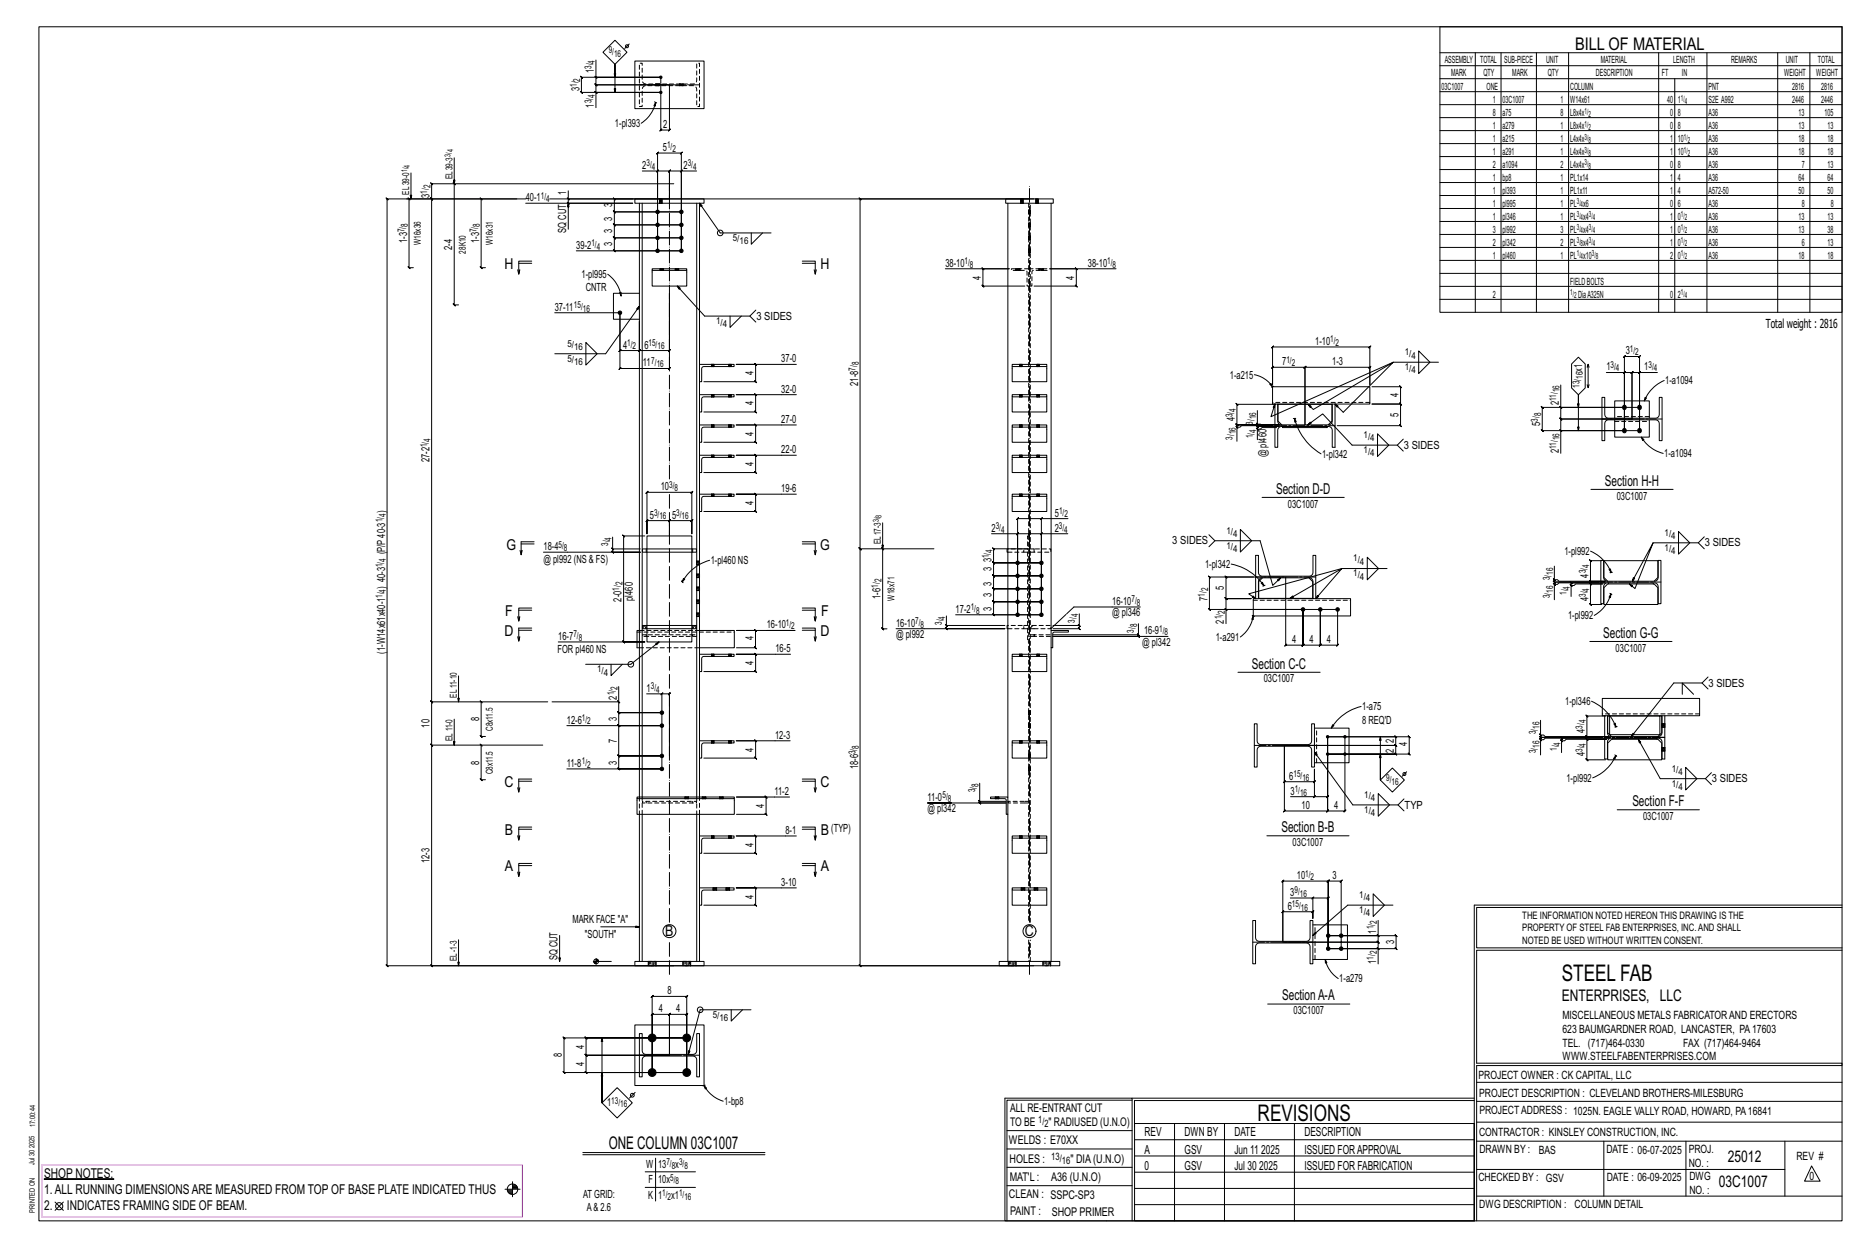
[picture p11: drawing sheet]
<svg xmlns="http://www.w3.org/2000/svg" width="914mm" height="610mm" viewBox="0 0 914 610" stroke-linecap="round" stroke-linejoin="round" font-family="sans-serif">
<defs><g id="words">
<g font-size="11.2">
<text x="764" y="480">STEEL FAB</text>
<text x="616" y="548">REVISIONS</text>
</g>
<g font-size="8.6">
<text x="771" y="24">BILL OF MATERIAL</text>
<text x="298" y="562">ONE COLUMN 03C1007</text>
</g>
<g font-size="7.9">
<text x="765" y="490">ENTERPRISES, LLC</text>
<text x="846" y="569">25012</text>
<text x="841" y="581">03C1007</text>
</g>
<g font-size="7.3">
<text x="247" y="132">H</text>
<text x="402" y="132">H</text>
<text x="786" y="238">Section H-H</text>
<text x="625" y="242">Section D-D</text>
<text x="248" y="269">G</text>
<text x="402" y="269">G</text>
<text x="247" y="301">F</text>
<text x="402" y="301">F</text>
<text x="247" y="311">D</text>
<text x="402" y="311">D</text>
<text x="785" y="312">Section G-G</text>
<text x="613" y="327">Section C-C</text>
<text x="247" y="385">C</text>
<text x="402" y="385">C</text>
<text x="799" y="394">Section F-F</text>
<text x="627" y="407">Section B-B</text>
<text x="247" y="409">B</text>
<text x="402" y="409">B</text>
<text x="247" y="426">A</text>
<text x="402" y="426">A</text>
<text x="326" y="458">B</text>
<text x="502" y="458">C</text>
<text x="628" y="489">SectionA-A</text>
</g>
<g font-size="6.6">
<text x="22" y="576">SHOP NOTES:</text>
<text x="22" y="584">1.ALL RUNNING DIMENSIONSARE MEASURED FROM TOP OF BASE PLATE INDICATED THUS</text>
<text x="22" y="592">2.</text>
<text x="33" y="592">INDICATES FRAMING SIDE OF BEAM.</text>
</g>
<g font-size="6.1">
<text x="864" y="161">Total weight : 2816</text>
<text x="560" y="556">REV</text>
<text x="580" y="556">DWN BY</text>
<text x="604" y="556">DATE</text>
<text x="639" y="556">DESCRIPTION</text>
<text x="560" y="564">A</text>
<text x="580" y="564">GSV</text>
<text x="604" y="564">Jun 11</text>
<text x="617" y="564">2025</text>
<text x="639" y="564">ISSUED FORAPPROVAL</text>
<text x="560" y="572">0</text>
<text x="580" y="572">GSV</text>
<text x="604" y="572">Jul 30</text>
<text x="616" y="572">2025</text>
<text x="639" y="572">ISSUED FOR FABRICATION</text>
</g>
<g font-size="5.9">
<text x="494" y="560">WELDS : E70XX</text>
<text x="494" y="569">HOLES :</text>
<text x="524" y="569">&quot; DIA(U.N.O)</text>
<text x="494" y="578">MAT'L :</text>
<text x="515" y="578">A36 (U.N.O)</text>
<text x="494" y="586">CLEAN : SSPC-SP3</text>
<text x="495" y="595">PAINT :</text>
<text x="515" y="595">SHOP PRIMER</text>
</g>
<g font-size="5.8">
<text x="494" y="544">ALL RE-ENTRANT CUT</text>
<text x="494" y="551">TO BE</text>
<text x="513" y="551">&quot; RADIUSED (U.N.O)</text>
</g>
<g font-size="5.6">
<text x="765" y="499">MISCELLANEOUS METALS FABRICATORAND ERECTORS</text>
<text x="765" y="505">623 BAUMGARDNER ROAD, LANCASTER, PA17603</text>
<text x="765" y="512">TEL. (717)464-0330</text>
<text x="824" y="512">FAX (717)464-9464</text>
<text x="765" y="519">WWW.STEELFABENTERPRISES.COM</text>
<text x="724" y="528">PROJECT OWNER : CK CAPITAL, LLC</text>
<text x="724" y="537">PROJECT DESCRIPTION : CLEVELAND BROTHERS-MILESBURG</text>
<text x="724" y="545">PROJECTADDRESS : 1025N. EAGLE VALLY ROAD, HOWARD, PA16841</text>
<text x="724" y="556">CONTRACTOR : KINSLEY CONSTRUCTION, INC.</text>
<text x="724" y="564">DRAWN BY :</text>
<text x="753" y="564">BAS</text>
<text x="786" y="564">DATE : 06-07-2025</text>
<text x="827" y="564">PROJ.</text>
<text x="879" y="568">REV #</text>
<text x="827" y="571">NO. :</text>
<text x="724" y="578">CHECKED BY : GSV</text>
<text x="787" y="578">DATE : 06-09-2025</text>
<text x="827" y="578">DWG</text>
<text x="886" y="578">0</text>
<text x="827" y="584">NO. :</text>
<text x="724" y="591">DWG DESCRIPTION : COLUMN DETAIL</text>
</g>
<g font-size="5.5">
<text x="291" y="36" transform="rotate(-90 291 36)">1</text>
<text x="284" y="45" transform="rotate(-90 284 45)">3</text>
<text x="291" y="53" transform="rotate(-90 291 53)">1</text>
<text x="301" y="62">1-pl393</text>
<text x="325" y="63">2</text>
<text x="324" y="74">5</text>
<text x="314" y="83">2</text>
<text x="335" y="83">2</text>
<text x="277" y="95" transform="rotate(-90 277 95)">1</text>
<text x="210" y="97" transform="rotate(-90 210 97)">3</text>
<text x="257" y="98">40-1</text>
<text x="300" y="102" transform="rotate(-90 300 102)">3</text>
<text x="277" y="114" transform="rotate(-90 277 114)">SQ CUT</text>
<text x="300" y="108" transform="rotate(-90 300 108)">3</text>
<text x="199" y="119" transform="rotate(-90 199 119)">1-3</text>
<text x="235" y="119" transform="rotate(-90 235 119)">1-3</text>
<text x="300" y="114" transform="rotate(-90 300 114)">3</text>
<text x="221" y="122" transform="rotate(-90 221 122)">2-4</text>
<text x="282" y="122">39-2</text>
<text x="300" y="121" transform="rotate(-90 300 121)">3</text>
<text x="463" y="131">38-10</text>
<text x="533" y="131">38-10</text>
<text x="285" y="136">1-pl995</text>
<text x="480" y="137" transform="rotate(-90 480 137)">4</text>
<text x="526" y="137" transform="rotate(-90 526 137)">4</text>
<text x="287" y="143">CNTR</text>
<text x="272" y="152">37-11</text>
<text x="370" y="156">3 SIDES</text>
<text x="305" y="171">4</text>
<text x="315" y="171">6</text>
<text x="644" y="169">1-10</text>
<text x="796" y="173">3</text>
<text x="315" y="179">11</text>
<text x="382" y="177">37-0</text>
<text x="628" y="179">7</text>
<text x="652" y="179">1-3</text>
<text x="369" y="184" transform="rotate(-90 369 184)">4</text>
<text x="602" y="185">1-a215</text>
<text x="774" y="182" transform="rotate(-90 774 182)">x1</text>
<text x="786" y="181">1</text>
<text x="805" y="181">1</text>
<text x="420" y="189" transform="rotate(-90 420 189)">21-8</text>
<text x="815" y="188">1-a1094</text>
<text x="382" y="192">32-0</text>
<text x="685" y="194" transform="rotate(-90 685 194)">4</text>
<text x="369" y="198" transform="rotate(-90 369 198)">4</text>
<text x="685" y="204" transform="rotate(-90 685 204)">5</text>
<text x="763" y="198" transform="rotate(-90 763 198)">2</text>
<text x="382" y="207">27-0</text>
<text x="604" y="206" transform="rotate(-90 604 206)">4</text>
<text x="754" y="208" transform="rotate(-90 754 208)">5</text>
<text x="369" y="213" transform="rotate(-90 369 213)">4</text>
<text x="382" y="222">22-0</text>
<text x="687" y="220">3 SIDES</text>
<text x="763" y="222" transform="rotate(-90 763 222)">2</text>
<text x="210" y="226" transform="rotate(-90 210 226)">27-2</text>
<text x="369" y="228" transform="rotate(-90 369 228)">4</text>
<text x="620" y="224" transform="rotate(-90 620 224)">@ pl460</text>
<text x="647" y="224">1-pl342</text>
<text x="815" y="224">1-a1094</text>
<text x="323" y="240">10</text>
<text x="382" y="241">19-6</text>
<text x="791" y="244">03C1007</text>
<text x="188" y="251" transform="rotate(-90 188 251)">)</text>
<text x="369" y="247" transform="rotate(-90 369 247)">4</text>
<text x="630" y="248">03C1007</text>
<text x="318" y="254">5</text>
<text x="329" y="254">5</text>
<text x="516" y="253">5</text>
<text x="485" y="260">2</text>
<text x="516" y="260">2</text>
<text x="266" y="269">18-4</text>
<text x="574" y="266">3 SIDES</text>
<text x="835" y="267">3 SIDES</text>
<text x="188" y="271" transform="rotate(-90 188 271)">(P/P40-3</text>
<text x="266" y="275">@ pl992 (NS &amp; FS)</text>
<text x="485" y="275" transform="rotate(-90 485 275)">3</text>
<text x="766" y="272">1-pl992</text>
<text x="348" y="276">1-pl460 NS</text>
<text x="485" y="280" transform="rotate(-90 485 280)">3</text>
<text x="590" y="278">1-pl342</text>
<text x="485" y="287" transform="rotate(-90 485 287)">3</text>
<text x="778" y="283" transform="rotate(-90 778 283)">4</text>
<text x="188" y="288" transform="rotate(-90 188 288)">) 40-3</text>
<text x="310" y="294" transform="rotate(-90 310 294)">pl460</text>
<text x="431" y="293" transform="rotate(-90 431 293)">1-6</text>
<text x="485" y="292" transform="rotate(-90 485 292)">3</text>
<text x="591" y="294" transform="rotate(-90 591 294)">7</text>
<text x="599" y="289" transform="rotate(-90 599 289)">5</text>
<text x="304" y="294" transform="rotate(-90 304 294)">2-0</text>
<text x="468" y="300">17-2</text>
<text x="485" y="299" transform="rotate(-90 485 299)">3</text>
<text x="544" y="296">16-10</text>
<text x="778" y="294" transform="rotate(-90 778 294)">4</text>
<text x="544" y="302">@ pl346</text>
<text x="599" y="305" transform="rotate(-90 599 305)">2</text>
<text x="768" y="303">1-pl992</text>
<text x="375" y="307">16-10</text>
<text x="439" y="307">16-10</text>
<text x="560" y="310">16-9</text>
<text x="273" y="313">16-7</text>
<text x="369" y="313" transform="rotate(-90 369 313)">4</text>
<text x="439" y="312">@ pl992</text>
<text x="559" y="316">@ pl342</text>
<text x="595" y="314">1-a291</text>
<text x="633" y="315">4</text>
<text x="641" y="315">4</text>
<text x="650" y="315">4</text>
<text x="188" y="320" transform="rotate(-90 188 320)">(1-W14x61x40-1</text>
<text x="273" y="320">FOR pl460 NS</text>
<text x="380" y="319">16-5</text>
<text x="791" y="319">03C1007</text>
<text x="369" y="325" transform="rotate(-90 369 325)">4</text>
<text x="619" y="334">03C1007</text>
<text x="836" y="336">3 SIDES</text>
<text x="317" y="338">1</text>
<text x="302" y="342" transform="rotate(-90 302 342)">2</text>
<text x="667" y="348">1-a75</text>
<text x="766" y="345">1-pl346</text>
<text x="235" y="353" transform="rotate(-90 235 353)">8</text>
<text x="302" y="353" transform="rotate(-90 302 353)">3</text>
<text x="210" y="356" transform="rotate(-90 210 356)">10</text>
<text x="277" y="354">12-6</text>
<text x="667" y="354">8 REQ'D</text>
<text x="776" y="359" transform="rotate(-90 776 359)">4</text>
<text x="302" y="363" transform="rotate(-90 302 363)">7</text>
<text x="379" y="361">12-3</text>
<text x="682" y="364" transform="rotate(-90 682 364)">2</text>
<text x="689" y="365" transform="rotate(-90 689 365)">4</text>
<text x="369" y="368" transform="rotate(-90 369 368)">4</text>
<text x="682" y="368" transform="rotate(-90 682 368)">2</text>
<text x="776" y="370" transform="rotate(-90 776 370)">4</text>
<text x="235" y="374" transform="rotate(-90 235 374)">8</text>
<text x="277" y="375">11-8</text>
<text x="302" y="374" transform="rotate(-90 302 374)">3</text>
<text x="420" y="376" transform="rotate(-90 420 376)">18-6</text>
<text x="631" y="381">6</text>
<text x="767" y="382">1-pl992</text>
<text x="838" y="383">3 SIDES</text>
<text x="379" y="389">11-2</text>
<text x="632" y="389">3</text>
<text x="374" y="395" transform="rotate(-90 374 395)">4</text>
<text x="454" y="392">11-0</text>
<text x="637" y="396">10</text>
<text x="653" y="396">4</text>
<text x="688" y="396">TYP</text>
<text x="454" y="397">@ pl342</text>
<text x="804" y="401">03C1007</text>
<text x="407" y="407">(TYP)</text>
<text x="384" y="408">8-1</text>
<text x="633" y="414">03C1007</text>
<text x="369" y="414" transform="rotate(-90 369 414)">4</text>
<text x="210" y="422" transform="rotate(-90 210 422)">12-3</text>
<text x="635" y="430">10</text>
<text x="652" y="430">3</text>
<text x="382" y="433">3-10</text>
<text x="369" y="440" transform="rotate(-90 369 440)">4</text>
<text x="632" y="438">3</text>
<text x="630" y="445">6</text>
<text x="280" y="451">MARK FACE &quot;A&quot;</text>
<text x="286" y="459">&quot;SOUTH&quot;</text>
<text x="674" y="457" transform="rotate(-90 674 457)">1</text>
<text x="682" y="462" transform="rotate(-90 682 462)">3</text>
<text x="273" y="470" transform="rotate(-90 273 470)">SQ CUT</text>
<text x="674" y="472" transform="rotate(-90 674 472)">1</text>
<text x="656" y="481">1-a279</text>
<text x="327" y="486">8</text>
<text x="322" y="495">4</text>
<text x="331" y="495">4</text>
<text x="633" y="496">03C1007</text>
<text x="286" y="513" transform="rotate(-90 286 513)">4</text>
<text x="275" y="517" transform="rotate(-90 275 517)">8</text>
<text x="286" y="522" transform="rotate(-90 286 522)">4</text>
<text x="297" y="541">1</text>
<text x="355" y="541">1-bp8</text>
<text x="316" y="571">W</text>
<text x="322" y="571">13</text>
<text x="331" y="571">x</text>
<text x="317" y="579">F</text>
<text x="322" y="579">10x</text>
<text x="285" y="586">AT GRID:</text>
<text x="317" y="587">K</text>
<text x="322" y="587">1</text>
<text x="329" y="587">x1</text>
<text x="287" y="592">A&amp; 2.6</text>
</g>
<g font-size="5">
<text x="745" y="450">THE INFORMATION NOTED HEREON THIS DRAWING IS THE</text>
<text x="745" y="456">PROPERTY OF STEEL FAB ENTERPRISES, INC.AND SHALL</text>
<text x="745" y="462">NOTED BE USED WITHOUT WRITTEN CONSENT.</text>
<text x="508" y="550">1/</text>
<text x="511" y="551">2</text>
<text x="515" y="568">13/</text>
<text x="520" y="570">16</text>
</g>
<g font-size="4.9">
<text x="707" y="31">ASSEMBLY</text>
<text x="725" y="31">TOTAL</text>
<text x="736" y="31">SUB-PIECE</text>
<text x="757" y="31">UNIT</text>
<text x="784" y="31">MATERIAL</text>
<text x="819" y="31">LENGTH</text>
<text x="847" y="31">REMARKS</text>
<text x="874" y="31">UNIT</text>
<text x="890" y="31">TOTAL</text>
<text x="710" y="37">MARK</text>
<text x="726" y="37">QTY</text>
<text x="740" y="37">MARK</text>
<text x="758" y="37">QTY</text>
<text x="781" y="37">DESCRIPTION</text>
<text x="814" y="37">FT</text>
<text x="823" y="37">IN</text>
<text x="873" y="37">WEIGHT</text>
<text x="889" y="37">WEIGHT</text>
<text x="706" y="44">03C1007</text>
<text x="728" y="44">ONE</text>
<text x="769" y="44">COLUMN</text>
<text x="836" y="44">PNT</text>
<text x="877" y="44">2816</text>
<text x="891" y="44">2816</text>
<text x="731" y="50">1</text>
<text x="736" y="50">03C1007</text>
<text x="764" y="50">1</text>
<text x="769" y="50">W14x61</text>
<text x="816" y="50">40</text>
<text x="821" y="50">1</text>
<text x="836" y="50">S2E A992</text>
<text x="877" y="50">2446</text>
<text x="891" y="50">2446</text>
<text x="731" y="57">8</text>
<text x="736" y="57">a75</text>
<text x="764" y="57">8</text>
<text x="769" y="57">L8x4x</text>
<text x="818" y="57">0</text>
<text x="821" y="57">8</text>
<text x="836" y="57">A36</text>
<text x="880" y="57">13</text>
<text x="893" y="57">105</text>
<text x="731" y="63">1</text>
<text x="736" y="63">a279</text>
<text x="764" y="63">1</text>
<text x="769" y="63">L8x4x</text>
<text x="818" y="63">0</text>
<text x="821" y="63">8</text>
<text x="836" y="63">A36</text>
<text x="880" y="63">13</text>
<text x="895" y="63">13</text>
<text x="731" y="69">1</text>
<text x="736" y="69">a215</text>
<text x="764" y="69">1</text>
<text x="769" y="69">L4x4x</text>
<text x="818" y="69">1</text>
<text x="821" y="69">10</text>
<text x="836" y="69">A36</text>
<text x="880" y="69">18</text>
<text x="895" y="69">18</text>
<text x="731" y="76">1</text>
<text x="736" y="76">a291</text>
<text x="764" y="76">1</text>
<text x="769" y="76">L4x4x</text>
<text x="818" y="76">1</text>
<text x="821" y="76">10</text>
<text x="836" y="76">A36</text>
<text x="880" y="76">18</text>
<text x="895" y="76">18</text>
<text x="731" y="82">2</text>
<text x="736" y="82">a1094</text>
<text x="764" y="82">2</text>
<text x="769" y="82">L4x4x</text>
<text x="818" y="82">0</text>
<text x="821" y="82">8</text>
<text x="836" y="82">A36</text>
<text x="882" y="82">7</text>
<text x="895" y="82">13</text>
<text x="731" y="88">1</text>
<text x="736" y="88">bp8</text>
<text x="764" y="88">1</text>
<text x="769" y="88">PL1x14</text>
<text x="818" y="88">1</text>
<text x="821" y="88">4</text>
<text x="836" y="88">A36</text>
<text x="880" y="88">64</text>
<text x="895" y="88">64</text>
<text x="731" y="95">1</text>
<text x="736" y="95">pl393</text>
<text x="764" y="95">1</text>
<text x="769" y="95">PL1x11</text>
<text x="818" y="95">1</text>
<text x="821" y="95">4</text>
<text x="836" y="95">A572-50</text>
<text x="880" y="95">50</text>
<text x="895" y="95">50</text>
<text x="731" y="101">1</text>
<text x="736" y="101">pl995</text>
<text x="764" y="101">1</text>
<text x="769" y="101">PL x6</text>
<text x="818" y="101">0</text>
<text x="821" y="101">6</text>
<text x="836" y="101">A36</text>
<text x="882" y="101">8</text>
<text x="896" y="101">8</text>
<text x="731" y="107">1</text>
<text x="736" y="107">pl346</text>
<text x="764" y="107">1</text>
<text x="769" y="107">PL x4</text>
<text x="818" y="107">1</text>
<text x="821" y="107">0</text>
<text x="836" y="107">A36</text>
<text x="880" y="107">13</text>
<text x="895" y="107">13</text>
<text x="731" y="114">3</text>
<text x="736" y="114">pl992</text>
<text x="764" y="114">3</text>
<text x="769" y="114">PL x4</text>
<text x="818" y="114">1</text>
<text x="821" y="114">0</text>
<text x="836" y="114">A36</text>
<text x="880" y="114">13</text>
<text x="895" y="114">38</text>
<text x="731" y="120">2</text>
<text x="736" y="120">pl342</text>
<text x="764" y="120">2</text>
<text x="769" y="120">PL x4</text>
<text x="818" y="120">1</text>
<text x="821" y="120">0</text>
<text x="836" y="120">A36</text>
<text x="882" y="120">6</text>
<text x="895" y="120">13</text>
<text x="731" y="127">1</text>
<text x="736" y="127">pl460</text>
<text x="764" y="127">1</text>
<text x="769" y="127">PL x10</text>
<text x="818" y="127">2</text>
<text x="821" y="127">0</text>
<text x="836" y="127">A36</text>
<text x="880" y="127">18</text>
<text x="895" y="127">18</text>
<text x="769" y="139">FIELDBOLTS</text>
<text x="731" y="146">2</text>
<text x="772" y="146">DiaA325N</text>
<text x="818" y="146">0</text>
<text x="821" y="146">2</text>
</g>
<g font-size="4.7">
<text x="298" y="26">9/</text>
<text x="301" y="28">16</text>
<text x="289" y="34" transform="rotate(-90 289 34)">3/</text>
<text x="291" y="31" transform="rotate(-90 291 31)">4</text>
<text x="284" y="40" transform="rotate(-90 284 40)">2</text>
<text x="282" y="43" transform="rotate(-90 282 43)">1/</text>
<text x="289" y="51" transform="rotate(-90 289 51)">3/</text>
<text x="291" y="48" transform="rotate(-90 291 48)">4</text>
<text x="327" y="73">1/</text>
<text x="329" y="74">2</text>
<text x="316" y="81">3/</text>
<text x="319" y="83">4</text>
<text x="337" y="81">3/</text>
<text x="339" y="83">4</text>
<text x="222" y="88" transform="rotate(-90 222 88)">EL39-3</text>
<text x="200" y="95" transform="rotate(-90 200 95)">EL39-0</text>
<text x="209" y="95" transform="rotate(-90 209 95)">1/</text>
<text x="211" y="92" transform="rotate(-90 211 92)">2</text>
<text x="265" y="97">1/</text>
<text x="267" y="99">4</text>
<text x="198" y="114" transform="rotate(-90 198 114)">7/</text>
<text x="200" y="111" transform="rotate(-90 200 111)">8</text>
<text x="233" y="114" transform="rotate(-90 233 114)">7/</text>
<text x="235" y="111" transform="rotate(-90 235 111)">8</text>
<text x="206" y="120" transform="rotate(-90 206 120)">W16x36</text>
<text x="241" y="120" transform="rotate(-90 241 120)">W16x31</text>
<text x="359" y="118">5/</text>
<text x="362" y="119">16</text>
<text x="228" y="124" transform="rotate(-90 228 124)">28K10</text>
<text x="289" y="120">1/</text>
<text x="292" y="122">4</text>
<text x="472" y="129">1/</text>
<text x="475" y="131">8</text>
<text x="542" y="129">1/</text>
<text x="545" y="131">8</text>
<text x="281" y="151">15/</text>
<text x="285" y="152">16</text>
<text x="351" y="158">1/</text>
<text x="354" y="160">4</text>
<text x="651" y="168">1/</text>
<text x="278" y="170">5/</text>
<text x="281" y="171">16</text>
<text x="307" y="169">1/</text>
<text x="310" y="171">2</text>
<text x="317" y="169">15/</text>
<text x="322" y="171">16</text>
<text x="654" y="169">2</text>
<text x="688" y="174">1/</text>
<text x="798" y="172">1/</text>
<text x="800" y="174">2</text>
<text x="278" y="177">5/</text>
<text x="281" y="179">16</text>
<text x="319" y="178">7/</text>
<text x="321" y="180">16</text>
<text x="420" y="179" transform="rotate(-90 420 179)">8</text>
<text x="630" y="177">1/</text>
<text x="632" y="179">2</text>
<text x="691" y="175">4</text>
<text x="419" y="181" transform="rotate(-90 419 181)">7/</text>
<text x="688" y="181">1/</text>
<text x="691" y="183">4</text>
<text x="775" y="185" transform="rotate(-90 775 185)">16</text>
<text x="788" y="180">3/</text>
<text x="791" y="182">4</text>
<text x="807" y="180">3/</text>
<text x="810" y="182">4</text>
<text x="763" y="192" transform="rotate(-90 763 192)">16</text>
<text x="773" y="190" transform="rotate(-90 773 190)">13/</text>
<text x="762" y="196" transform="rotate(-90 762 196)">11/</text>
<text x="605" y="201" transform="rotate(-90 605 201)">4</text>
<text x="754" y="204" transform="rotate(-90 754 204)">8</text>
<text x="603" y="204" transform="rotate(-90 603 204)">3/</text>
<text x="613" y="208" transform="rotate(-90 613 208)">3/</text>
<text x="615" y="205" transform="rotate(-90 615 205)">16</text>
<text x="753" y="206" transform="rotate(-90 753 206)">3/</text>
<text x="603" y="215" transform="rotate(-90 603 215)">3/</text>
<text x="605" y="213" transform="rotate(-90 605 213)">16</text>
<text x="613" y="214" transform="rotate(-90 613 214)">1/</text>
<text x="615" y="212" transform="rotate(-90 615 212)">4</text>
<text x="667" y="214">1/</text>
<text x="671" y="216">4</text>
<text x="763" y="215" transform="rotate(-90 763 215)">16</text>
<text x="209" y="219" transform="rotate(-90 209 219)">1/</text>
<text x="211" y="216" transform="rotate(-90 211 216)">4</text>
<text x="667" y="222">1/</text>
<text x="762" y="220" transform="rotate(-90 762 220)">11/</text>
<text x="671" y="223">4</text>
<text x="328" y="239">3/</text>
<text x="330" y="240">8</text>
<text x="518" y="251">1/</text>
<text x="187" y="256" transform="rotate(-90 187 256)">1/</text>
<text x="189" y="253" transform="rotate(-90 189 253)">4</text>
<text x="320" y="252">3/</text>
<text x="323" y="254">16</text>
<text x="331" y="252">3/</text>
<text x="334" y="254">16</text>
<text x="521" y="253">2</text>
<text x="487" y="259">3/</text>
<text x="490" y="261">4</text>
<text x="518" y="259">3/</text>
<text x="521" y="261">4</text>
<text x="600" y="261">1/</text>
<text x="604" y="263">4</text>
<text x="815" y="262">1/</text>
<text x="818" y="264">4</text>
<text x="273" y="268">5/</text>
<text x="276" y="270">8</text>
<text x="298" y="267" transform="rotate(-90 298 267)">3/</text>
<text x="299" y="265" transform="rotate(-90 299 265)">4</text>
<text x="431" y="266" transform="rotate(-90 431 266)">EL17-3</text>
<text x="600" y="268">1/</text>
<text x="815" y="269">1/</text>
<text x="189" y="275" transform="rotate(-90 189 275)">4</text>
<text x="484" y="273" transform="rotate(-90 484 273)">1/</text>
<text x="486" y="270" transform="rotate(-90 486 270)">4</text>
<text x="604" y="270">4</text>
<text x="662" y="275">1/</text>
<text x="818" y="271">4</text>
<text x="187" y="278" transform="rotate(-90 187 278)">1/</text>
<text x="666" y="276">4</text>
<text x="760" y="281" transform="rotate(-90 760 281)">16</text>
<text x="776" y="280" transform="rotate(-90 776 280)">3/</text>
<text x="778" y="278" transform="rotate(-90 778 278)">4</text>
<text x="305" y="286" transform="rotate(-90 305 286)">2</text>
<text x="430" y="288" transform="rotate(-90 430 288)">1/</text>
<text x="431" y="285" transform="rotate(-90 431 285)">2</text>
<text x="662" y="282">1/</text>
<text x="666" y="284">4</text>
<text x="759" y="284" transform="rotate(-90 759 284)">3/</text>
<text x="187" y="293" transform="rotate(-90 187 293)">1/</text>
<text x="189" y="290" transform="rotate(-90 189 290)">4</text>
<text x="303" y="289" transform="rotate(-90 303 289)">1/</text>
<text x="438" y="294" transform="rotate(-90 438 294)">W18x71</text>
<text x="590" y="292" transform="rotate(-90 590 292)">1/</text>
<text x="591" y="289" transform="rotate(-90 591 289)">2</text>
<text x="759" y="293" transform="rotate(-90 759 293)">3/</text>
<text x="760" y="290" transform="rotate(-90 760 290)">16</text>
<text x="767" y="291" transform="rotate(-90 767 291)">1/</text>
<text x="768" y="288" transform="rotate(-90 768 288)">4</text>
<text x="776" y="292" transform="rotate(-90 776 292)">3/</text>
<text x="778" y="289" transform="rotate(-90 778 289)">4</text>
<text x="475" y="299">1/</text>
<text x="554" y="295">7/</text>
<text x="556" y="296">8</text>
<text x="448" y="305">7/</text>
<text x="461" y="306" transform="rotate(-90 461 306)">3/</text>
<text x="463" y="303" transform="rotate(-90 463 303)">4</text>
<text x="478" y="300">8</text>
<text x="526" y="305" transform="rotate(-90 526 305)">3/</text>
<text x="528" y="302" transform="rotate(-90 528 302)">4</text>
<text x="598" y="303" transform="rotate(-90 598 303)">1/</text>
<text x="600" y="300" transform="rotate(-90 600 300)">2</text>
<text x="281" y="312">7/</text>
<text x="385" y="306">1/</text>
<text x="387" y="308">2</text>
<text x="451" y="307">8</text>
<text x="555" y="310" transform="rotate(-90 555 310)">3/</text>
<text x="557" y="307" transform="rotate(-90 557 307)">8</text>
<text x="567" y="309">1/</text>
<text x="570" y="311">8</text>
<text x="283" y="313">8</text>
<text x="292" y="329">1/</text>
<text x="296" y="331">4</text>
<text x="224" y="341" transform="rotate(-90 224 341)">EL11-10</text>
<text x="301" y="340" transform="rotate(-90 301 340)">1/</text>
<text x="302" y="338" transform="rotate(-90 302 338)">2</text>
<text x="319" y="337">3/</text>
<text x="321" y="339">4</text>
<text x="285" y="353">1/</text>
<text x="776" y="354" transform="rotate(-90 776 354)">4</text>
<text x="241" y="358" transform="rotate(-90 241 358)">C8x11.5</text>
<text x="287" y="354">2</text>
<text x="752" y="359" transform="rotate(-90 752 359)">3/</text>
<text x="754" y="357" transform="rotate(-90 754 357)">16</text>
<text x="775" y="357" transform="rotate(-90 775 357)">3/</text>
<text x="222" y="362" transform="rotate(-90 222 362)">EL11-0</text>
<text x="754" y="366" transform="rotate(-90 754 366)">16</text>
<text x="764" y="365" transform="rotate(-90 764 365)">4</text>
<text x="776" y="365" transform="rotate(-90 776 365)">4</text>
<text x="419" y="369" transform="rotate(-90 419 369)">3/</text>
<text x="420" y="366" transform="rotate(-90 420 366)">8</text>
<text x="752" y="369" transform="rotate(-90 752 369)">3/</text>
<text x="762" y="367" transform="rotate(-90 762 367)">1/</text>
<text x="775" y="368" transform="rotate(-90 775 368)">3/</text>
<text x="285" y="374">1/</text>
<text x="287" y="376">2</text>
<text x="818" y="377">1/</text>
<text x="241" y="379" transform="rotate(-90 241 379)">C8x11.5</text>
<text x="633" y="380">15/</text>
<text x="638" y="382">16</text>
<text x="679" y="382">9/</text>
<text x="681" y="384">16</text>
<text x="822" y="379">4</text>
<text x="477" y="388" transform="rotate(-90 477 388)">3/</text>
<text x="479" y="385" transform="rotate(-90 479 385)">8</text>
<text x="634" y="388">1/</text>
<text x="636" y="389">16</text>
<text x="818" y="385">1/</text>
<text x="822" y="386">4</text>
<text x="461" y="391">5/</text>
<text x="464" y="392">8</text>
<text x="668" y="390">1/</text>
<text x="671" y="392">4</text>
<text x="668" y="398">1/</text>
<text x="671" y="399">4</text>
<text x="639" y="429">1/</text>
<text x="642" y="430">2</text>
<text x="634" y="437">9/</text>
<text x="632" y="444">15/</text>
<text x="636" y="439">16</text>
<text x="665" y="439">1/</text>
<text x="669" y="441">4</text>
<text x="637" y="445">16</text>
<text x="665" y="447">1/</text>
<text x="669" y="448">4</text>
<text x="672" y="455" transform="rotate(-90 672 455)">1/</text>
<text x="674" y="452" transform="rotate(-90 674 452)">2</text>
<text x="674" y="467" transform="rotate(-90 674 467)">2</text>
<text x="224" y="470" transform="rotate(-90 224 470)">EL-1-3</text>
<text x="672" y="470" transform="rotate(-90 672 470)">1/</text>
<text x="349" y="498">5/</text>
<text x="352" y="500">16</text>
<text x="299" y="540">13/</text>
<text x="304" y="542">16</text>
<text x="326" y="570">7/</text>
<text x="329" y="572">8</text>
<text x="332" y="570">3/</text>
<text x="335" y="572">8</text>
<text x="328" y="578">5/</text>
<text x="331" y="579">8</text>
<text x="324" y="585">1/</text>
<text x="327" y="587">2</text>
<text x="332" y="585">1/</text>
<text x="335" y="587">16</text>
</g>
<g font-size="4.2">
<text x="823" y="49">1/</text>
<text x="825" y="51">4</text>
<text x="776" y="56">1/</text>
<text x="778" y="57">2</text>
<text x="776" y="62">1/</text>
<text x="778" y="63">2</text>
<text x="776" y="68">3/</text>
<text x="778" y="70">8</text>
<text x="824" y="68">1/</text>
<text x="826" y="70">2</text>
<text x="776" y="75">3/</text>
<text x="778" y="76">8</text>
<text x="824" y="75">1/</text>
<text x="826" y="76">2</text>
<text x="776" y="81">3/</text>
<text x="778" y="82">8</text>
<text x="772" y="100">3/</text>
<text x="774" y="101">4</text>
<text x="772" y="106">3/</text>
<text x="774" y="108">4</text>
<text x="778" y="106">3/</text>
<text x="780" y="108">4</text>
<text x="823" y="106">1/</text>
<text x="825" y="108">2</text>
<text x="772" y="113">3/</text>
<text x="778" y="113">3/</text>
<text x="823" y="113">1/</text>
<text x="772" y="119">3/</text>
<text x="774" y="114">4</text>
<text x="778" y="119">3/</text>
<text x="780" y="114">4</text>
<text x="823" y="119">1/</text>
<text x="825" y="114">2</text>
<text x="772" y="125">1/</text>
<text x="774" y="121">8</text>
<text x="779" y="125">3/</text>
<text x="780" y="121">4</text>
<text x="823" y="125">1/</text>
<text x="825" y="121">2</text>
<text x="774" y="127">4</text>
<text x="781" y="127">8</text>
<text x="825" y="127">2</text>
<text x="769" y="144">1/</text>
<text x="770" y="146">2</text>
<text x="823" y="144">1/</text>
<text x="825" y="146">4</text>
</g>
<g font-size="4">
<text x="220" y="77" transform="rotate(-90 220 77)">3/</text>
<text x="222" y="75" transform="rotate(-90 222 75)">4</text>
<text x="201" y="82" transform="rotate(-90 201 82)">4</text>
<text x="199" y="84" transform="rotate(-90 199 84)">1/</text>
<text x="430" y="255" transform="rotate(-90 430 255)">3/</text>
<text x="432" y="253" transform="rotate(-90 432 253)">8</text>
</g>
<g font-size="3.7">
<text x="17" y="551" transform="rotate(-90 17 551)">17:00:44</text>
<text x="17" y="562" transform="rotate(-90 17 562)">2025</text>
<text x="17" y="570" transform="rotate(-90 17 570)">Jul 30</text>
<text x="17" y="593" transform="rotate(-90 17 593)">PRINTED ON</text>
</g>
</g></defs>
<g fill="#000" stroke="#000" stroke-width=".49">
<path d="M22 577h34z"/>
<circle cx="323" cy="38" r=".6"/>
<circle cx="323" cy="45" r=".6"/>
<circle cx="322" cy="116" r=".9"/>
<circle cx="322" cy="104" r=".9"/>
<circle cx="322" cy="110" r=".9"/>
<circle cx="334" cy="110" r=".9"/>
<circle cx="334" cy="104" r=".9"/>
<circle cx="334" cy="116" r=".9"/>
<circle cx="322" cy="123" r=".9"/>
<circle cx="334" cy="123" r=".9"/>
<circle cx="303" cy="153" r=".9"/>
<circle cx="795" cy="199" r="1"/>
<circle cx="803" cy="199" r="1"/>
<circle cx="795" cy="211" r="1"/>
<circle cx="802" cy="211" r="1"/>
<circle cx="498" cy="275" r=".9"/>
<circle cx="510" cy="275" r=".9"/>
<circle cx="498" cy="294" r=".9"/>
<circle cx="498" cy="288" r=".9"/>
<circle cx="498" cy="282" r=".9"/>
<circle cx="510" cy="282" r=".9"/>
<circle cx="510" cy="294" r=".9"/>
<circle cx="510" cy="288" r=".9"/>
<circle cx="638" cy="298" r=".9"/>
<circle cx="646" cy="298" r=".9"/>
<circle cx="655" cy="298" r=".9"/>
<circle cx="498" cy="301" r=".9"/>
<circle cx="510" cy="301" r=".9"/>
<circle cx="324" cy="355" r=".9"/>
<circle cx="324" cy="349" r=".9"/>
<circle cx="324" cy="370" r=".9"/>
<circle cx="324" cy="376" r=".9"/>
<circle cx="650" cy="360" r=".6"/>
<circle cx="650" cy="369" r=".6"/>
<circle cx="658" cy="360" r=".6"/>
<circle cx="658" cy="369" r=".6"/>
<circle cx="650" cy="458" r=".9"/>
<circle cx="657" cy="458" r=".9"/>
<circle cx="650" cy="464" r=".9"/>
<circle cx="657" cy="464" r=".9"/>
<circle cx="319" cy="508" r="1.9"/>
<circle cx="336" cy="508" r="1.9"/>
<circle cx="319" cy="525" r="1.9"/>
<circle cx="336" cy="525" r="1.9"/>
</g>
<g fill="none" stroke="#000" stroke-width=".49">
<path d="M19 13h883v584h-883zM705 13h197v140h-197zM291 37l1 1zM292 29v9h31h-38l-1-1 1 1v7h-1l1 1v-1h38h-31v8M292 38v4l-1-1 1 1h36M295 26l6-6 6 6-6 5zM301 38v-7v14M308 22l-2 2M311 30h34v23h-34zM323 38v26l1-1-1 1h5h-1l1-1v1v-22M705 26h197M705 32h197"/>
<path d="M705 39h197M722 26v127M735 26v127M752 26v127M768 26v127M812 26v127M820 39v114M836 26v127M870 26v127M886 26v127M291 45l1 1zM320 50h1"/>
<path d="M321 50v2h-1zM321 50a16 16 0 0 1-7 10M321 50h.1M321 41h.1M321 42h.1M323 41h.1M323 42h.1M328 42h-36l-1-1 1 1v3M333 41h.1M333 42h.1M334 41h.1M334 42h.1"/>
<path d="M705 45h197M705 51h197M705 58h197M222 77v72l1 1-1-1h2M705 64h197M705 70h197M705 77h197M200 97l1 1zM200 97v34v-1l1 1h-1h2M201 85v12M211 97l1 1zM222 89l1 1z"/>
<path d="M235 97l1 1zM236 97v34l-1-1 1 1h2M253 97h-42l1 1-1-1v246M257 97h-68l1 1-1-1v375l1 1-1-1h315M269 97h235M278 97l1 1zM278 99v13M278 93v4h32M278 97v2l1 1-1-1h32h-53M311 97h34v2h-34zM313 99v291M314 99v291"/>
<path d="M314 84h8v39v-48h-1l1-1v1h12h-1l1-1v1v48h-52M321 84l1-1zM322 84h6h-1l1-1v1v13M323 97h.1M323 99h.1M324 97h.1M324 99h.1M330 90h-119v-1l1 1h-1v7h-12M334 84h-6v-1l-1 1h1v13M334 83l-1 1zM341 84h-7v39h-33l-1-1 1 1v-7v1l-1-1h1h33h-33v1l-1-1h1v-6v1l-1-1h1h33h-33v1l-1-1h1v-6l-1-1 1 1h33h-33l-1-1 1 1v-7v1l-1-1h1h27M341 99v291"/>
<path d="M492 97h24v2h-24zM493 99v291M500 97h.1M500 99h.1M501 97h.1M501 99h.1M506 97h-85l1 1-1-1v172M507 97h.1M507 99h.1M508 97h.1M508 99h.1M515 99v209"/>
<path d="M705 83h197M705 89h197M705 96h197M368 114v5l5-5M377 114h-24l-11-15 2 2h-1l-1-2v291M504 116h.1M504 117h.1M504 109h.1M504 111h.1M504 103h.1M504 105h.1M705 102h197"/>
<path d="M705 108h197M705 115h197M253 132l1 2M254 129h6M260 128h-6v6v-2M297 134a16 16 0 0 1 7 11M319 131h17v1h-17zM319 132v8h17v-8M332 140l13 15h22l3-3M393 128h6v6M393 129h6M399 132v2l1-2"/>
<path d="M463 131h31h-13l1 1-1-1v9v-1l1 1h-1h21M497 131h.1M497 132h.1M499 131h.1M499 132h.1M504 122h.1M504 124h.1M509 131h.1M509 132h.1M511 131h.1M511 132h.1M546 131h-32h13h-1l1 1v-1v9l-1-1 1 1h-21"/>
<path d="M705 121h197M705 127h197M705 134h197M272 153h31M303 143h1v2zM303 153v19l1-1-1 1h10h-1l1-1v1v-15v15h-1l1-1v1h15h-1l1-1v1v-29v37l-1 1 1-1h-25h1l-1 1v-1zM313 143h-13v13h13M313 150l-17 23h-24M357 155v5l6-5M367 155l3 3M705 140h197M705 146h197"/>
<path d="M287 168l5 5-5 6zM342 178h17v1h-15l-1 1v7h-1M348 178h.1M348 179h.1M349 178h.1M349 179h.1M357 178h.1M357 179h.1M358 178h.1M358 179h.1M390 178h-30h10h-1l1 1v-1v9l-1-1 1 1h-25M495 178h17v1h-17z"/>
<path d="M495 179v8h17v-8M499 178h.1M499 179h.1M500 178h.1M500 179h.1M508 178h.1M508 179h.1M509 178h.1M509 179h.1M623 170h-1l1-1v1h48h-1l1-1v1v18v-8v-1l-1 1h1h-32v-1l-1 1h1v28v-28v-1l-1 1h1h-16v-1l-1 1h1v8zM694 172l6 5-6 6zM704 177h-22l-60 27 2-6v1h-1l1-1h-1v-9h48v9h-17v21h-2v-9v-1h-2h-23l-2 1v9h-1v-21h1v8l1 1 1 1h24l1-2v-8"/>
<path d="M769 178l4-3 3 3v12l-3 3-4-3zM777 180v-2v12M777 178l1 2M342 193h17v1h-15l-1 1v7h-1M348 193h.1M348 194h.1M349 193h.1M349 194h.1M357 193h.1M357 194h.1M358 193h.1M358 194h.1"/>
<path d="M390 193h-30h10h-1l1 1v-1v9l-1-1 1 1h-25M495 193h17v1h-17zM495 194v8h17v-8M499 193h.1M499 194h.1M500 193h.1M500 194h.1M508 193h.1M508 194h.1M509 193h.1M509 194h.1M614 183a14 14 0 0 1 9 6"/>
<path d="M622 188l1 1zM623 189h-1M623 189h.1M625 198h-20v-1l1 1h-1v10v-1l1 1h-1h21h-21v-1l1 1h-1v1M625 198h29l4 4 24-25-39 23-3-2M672 189h14h-1l1 1v-1v9l-1-1 1 1h-14h14l-1-1 1 1v10h-1l1 1v-1h-31M764 199l1 1zM764 188v11h39M764 199v6l1 1-1-1h35M773 199v-6v18M777 188v2l1-2M784 194h2v9v1l1 1 24-1 1-1v-9h2v22h-2v-9v-1l-2-1-23 1-1 1v9h-2z"/>
<path d="M786 182h9v29M795 182v1l1-1zM795 182h4l-1 1 1-1v23M803 182h-4l-1 1 1-1v23M803 182l-1 1zM805 194l1 1-1 1zM811 182h-8v29v-37l-1 1 1-1h-8h1l-1 1v-1v37h-40l-1-1 1 1v-12v1l-1-1h1h40M815 186a18 18 0 0 0-10 10M342 208h17v1h-15l-1 1v6h-1M348 208h.1M348 209h.1M349 208h.1"/>
<path d="M349 209h.1M357 208h.1M357 209h.1M358 208h.1M358 209h.1M390 208h-30h10l-1-1 1 1v8h-1l1 1v-1h-25M495 208h17v1h-17zM495 209v7h17v-7M499 208h.1M499 209h.1M500 208h.1M500 209h.1"/>
<path d="M508 208h.1M508 209h.1M509 208h.1M509 209h.1M605 209l1 1zM615 209l1 1zM615 207l1 1zM615 201v7h2h1h5h-15l-1 1h-2v7M615 208v1v-1l1 1h-1h11h-11v-1l1 1h-1v1M625 209h-7l-1 1h-2v5M627 208l-1-2v-8h26v8l-2 2M628 209h22h-22z"/>
<path d="M633 205h1M634 205l1 1-1 1zM634 205a28 28 0 0 0 13 17M634 205h.1M640 208l7-6 15 16h22l3-3M674 212l6 6-6 5zM684 218l3 3M764 210l1 1zM790 205v-9h17v9M790 205v9h17v-9M799 205h-35l1 1-1-1v6M803 211h-39v11"/>
<path d="M803 214l2 1-1 1zM803 214a17 17 0 0 0 11 8M342 223h17v1h-15l-1 1v6h-1M348 223h.1M348 224h.1M349 223h.1M349 224h.1M357 223h.1M357 224h.1M358 223h.1M358 224h.1M390 223h-30h10l-1-1 1 1v8h-1l1 1v-1h-25"/>
<path d="M495 223h17v1h-17zM495 224v7h17v-7M499 223h.1M499 224h.1M500 223h.1M500 224h.1M508 223h.1M508 224h.1M509 223h.1M509 224h.1M779 239h40M317 241h-1l1-1v1h22h-1l1-1v1v20v-6v-1l-1 1h1h-11v-1l-1 1h1v7v-7v-1l-1 1h1h-11v-1l-1 1h1v6z"/>
<path d="M342 242h17v1h-15l-1 1v6h-1M348 242h.1M348 243h.1M349 242h.1M349 243h.1M357 242h.1M357 243h.1M358 242h.1M358 243h.1M390 242h-30h10l-1-1 1 1v8h-1l1 1v-1h-25M432 256v52v-1l1 1h-1h2M495 242h17v1h-17z"/>
<path d="M495 243v7h17v-7M499 242h.1M499 243h.1M500 242h.1M500 243h.1M508 242h.1M508 243h.1M509 242h.1M509 243h.1M510 254v-1l-1 1zM510 254h-12l1-1-1 1v47v-40h-13M523 254h-13v47h-24h1l-1-1v1v-7l1 1-1-1h24h-24l1 1-1-1v-6l1 1-1-1h24h-24l1 1-1-1v-6h1l-1-1v1h24h-24h1l-1-1v1v-7l1 1-1-1h24h-24l1 1-1-1v-6h1l-1-1v1h18"/>
<path d="M607 259l6 6-6 5zM618 243h40M255 269v2M255 266h6M261 265h-6v6l1-2M299 268l1 1zM300 263v6h13M300 269v1h-1l1 1v-1h13h-47M314 269h27v1h-27zM316 262h-11l1 1-1-1v52l1 1-1-1h11h-43M317 269v-7h22v7M317 270v36"/>
<path d="M339 270v36M341 276h.1M341 275h.1M342 276h.1M342 275h.1M347 274a22 22 0 0 0-13 11M393 265h6v6M393 266h6M399 269v2l1-2M421 268l1 1zM432 268l1 1zM457 269h-36v-1l1 1h-1v203l1 1-1-1h85"/>
<path d="M493 269v1M498 261h6l-1 1 1-1v8M499 261l-1 1zM510 261l-1 1zM510 261h-6l-1 1 1-1v8M523 261h-13v40h-42M592 262l3 3h22l6 21 4-3M595 265l-3 2M603 276a25 25 0 0 1 16 11M615 272h1v8l1 1 1 1h24l1-2v-8h1v21h17v8h-48v-8h2zM669 273l6 5-6 6zM679 278h-22l-46 13 4 2-2-1 2 1h28"/>
<path d="M779 270a19 19 0 0 1 10 10M784 274h1v9l1 1h1h24l1-1v-9h1v21h-1v-8l-1-1-1-1h-24l-1 2v8h-1zM784 274h-5h-1l1 1v-1v10h-1l1 1v-1h7h-23h-1h-1v-7M788 279v-1l1 2zM822 260l5 6-5 5zM831 266l3 3M834 263l-3 3h-22M254 299h6M260 297h-6v7v-2M334 284v1M334 285h.1M335 283l-1 2z"/>
<path d="M341 300h.1M341 295h.1M341 294h.1M341 289h.1M341 287h.1M341 283h.1M341 281h.1M342 300h.1M342 295h.1M342 294h.1M342 289h.1M342 287h.1"/>
<path d="M342 283h.1M342 281h.1M393 297h6v7v-2M393 299h6M558 297h-32l-4 3M592 282h37v34l1-1-1 1h9h-1l1-1v1v-18v18h-1l1-1v1h8l1-1-1 1v-18v18l1-1-1 1h9h-1l1-1v1v-18h-63l1 1-1-1v-16l1 1zM600 298l1 1zM614 282h-14l1 1-1-1v11v-1l1 1h-1h12h-12v-1l1 1h-1v5M617 285h1l1 2zM618 283l-2 2v8h27v-8l-2-2M619 287h-1M619 286v1"/>
<path d="M631 293l26-15-13 15 1-2 1 1-2 1h-1v-8l-1-2h-1h-24l-1 2v8M638 298h-38v7M760 285l1 1zM760 283l1 1zM761 284v1l-1-1 1 1h22h-22l-1-1 1 1v1M769 286l1 1zM769 286v-1l1 1-1-1h17h-23l-1 1h-1v7M769 292v-6h2h13h-5l-1-1 1 1v10l-1-1 1 1h5M787 284l-2-1v-9h27v9l-2 1M787 285v1h22M787 286l-2 2v8h27v-8l-3-2M788 290l1 1"/>
<path d="M789 291l-1 1zM789 291a17 17 0 0 1-9 10M789 291h.1M789 280h-1M789 280h.1M799 284l10-18-9 22-2-2M809 285v1M253 312l1 2M253 302l1 2M254 308h6M260 307h-6v7v-2M313 308h-1v9h1"/>
<path d="M314 306h27v2h-27zM317 308v6h22v-6M323 314l-14 11h-22M341 302h.1M342 308h17v9h-17M342 302h.1M375 308h14h-28h9h-1l1 1v-1v9l-1-1 1 1h-9M393 307h6v7M393 308h6M399 312v2l1-2M400 302l-1 2M463 306l1 1z"/>
<path d="M463 301v5h29M463 306v2v-1l1 1h-1h29h-53M493 306v2M515 308h8v1h-7l-1 8zM515 317v153M522 301l-8 7M528 306l1 1zM528 300v6h-13M528 306v2v-1l1 1h-1h-13M557 310l1 1zM557 305v6h-42M557 311l1 1-1-1h-42h57"/>
<path d="M613 301h.1M613 301v2zM613 301a16 16 0 0 1-6 11M613 301l1 1M778 314h40M224 331v12M299 325v6l6-6M303 336v7h-33M317 339h7v37M324 339h4l-1 1 1-1v31M324 339l-1 1zM342 320h17v1h-15l-1 1v7h-1"/>
<path d="M348 320h.1M348 321h.1M349 320h.1M349 321h.1M357 320h.1M357 321h.1M358 320h.1M358 321h.1M387 320h-27h10h-1l1 1v-1v9l-1-1 1 1h-25M495 320h17v1h-17zM495 321v8h17v-8M499 320h.1"/>
<path d="M499 321h.1M500 320h.1M500 321h.1M508 320h.1M508 321h.1M509 320h.1M509 321h.1M606 329h40M823 340v-6l6 6M833 334l3 3M836 331l-3 3h-14l-20 26M211 343l1 1z"/>
<path d="M222 352v13M235 343l1 1zM236 343v17h-1l1 1v-1h2M268 343h-57l1 1-1-1v22M277 355h47M302 343l1 1zM303 343v6l-1-1 1 1h21h-21l-1-1 1 1v6h-1l1 1v-1h21h-21h-1l1 1v-1v15l-1-1 1 1h21h-21l-1-1 1 1v6h-1l1 1v-1h21h-47M504 348h.1M504 350h.1M504 354h.1M504 356h.1M614 354h1v8l1 2h1h24l1-2v-8h1v21h-1v-8v-1l-2-1h-24l-1 2v8h-1z"/>
<path d="M643 356h17v17h-17M652 355h1l-1 1zM666 346a24 24 0 0 0-14 10M754 359l1 1zM754 360v1v-1l1 1h-1h30h-30v-1l1 1h-1v1M779 343a23 23 0 0 1 12 13M786 350h-2v-8h48v8h-17v21h-1v-8l-1-1-1-1h-24l-1 2v8h-1v-21h1v9v1h2h23l2-1v-9M786 350h-9h-1l1 1v-1v10h-1l1 1v-1h11h-32h-2v-8M787 350h28M788 350h25v9h-25zM788 350h-1v9l2 1M790 354h1v2z"/>
<path d="M791 356h-1M792 356h-1M812 359v1M813 350v9M814 356h.1M814 354h.1M815 356h.1M815 354h.1M211 364l1 1zM235 364l1 1zM236 365v16h-1l1 1v-1h2M266 365h-55v-1l1 1h-1v107l1 1-1-1h119"/>
<path d="M342 362h17v1l-15 1-1 1v6h-1M348 362h.1M348 363h.1M349 362h.1M349 363h.1M357 362h.1M357 363h.1M358 362h.1M358 363h.1M387 362h-27h10h-1l1 1v-1v9l-1-1 1 1h-25M495 362h17v1h-17zM495 363v8h17v-8"/>
<path d="M499 362h.1M499 363h.1M500 362h.1M500 363h.1M504 369h.1M504 371h.1M504 375h.1M504 377h.1M508 362h.1M508 363h.1M509 362h.1M509 363h.1"/>
<path d="M629 365h54v4v-1l1 1h-1h-33h40l-1-1 1 1v-9v1l-1-1h1h-40v37v-1l-1 1h1h-21v-1l-1 1h1zM629 365v17l-1 1 1-1h14v1l1-1h-1v-6v14h-11M643 368l19 26h22l3-3M650 369v21v-1l-1 1h1h-7M658 360v37l1-1-1 1h-8v-1l-1 1h1v-37h33l1 1-1-1v5v-1l1 1-1-1v1h-54M676 360v22v-13M689 378l-3 2M754 361l1 1zM764 362l1 1zM764 362v-1l1 1-1-1h24h-32v1h-2v7M764 368v-6h2h1h19h-9l-1-1 1 1v10l-1-1 1 1h9M789 361h22v1h-22z"/>
<path d="M789 362l-2 2v8h26v-8l-2-2M791 369v1M791 370v1h-1zM791 370a21 21 0 0 1-11 11M791 370h.1M802 362l11 19h22l3-3M814 367h.1M814 366h.1M815 367h.1M815 366h.1M825 375l6 6-6 5zM253 385l1 3v-3"/>
<path d="M254 382h6M260 381h-6v7M312 390h47v1h-47zM312 391v7h47v-7M313 398v72M314 398v72M335 390h.1M335 391h.1M337 390h.1M337 391h.1M341 398v72M342 398v72"/>
<path d="M344 390h.1M344 391h.1M345 390h.1M345 391h.1M352 390h.1M352 391h.1M354 390h.1M354 391h.1M386 390h-25h14v-1l1 1h-1v8l1 1-1-1h-14M393 381h6v7M393 382h6M399 385v3l1-3"/>
<path d="M479 392l1 1zM480 392v1l-1-1 1 1h12h-38h12M480 383v9h12M485 390h8v8l-1-7h-7zM487 390h.1M487 391h.1M489 390h.1M489 391h.1M493 398v72M643 390l1-1zM675 388l5 6-5 5zM676 382l6-6 5 6-5 6z"/>
<path d="M684 394l3 3M792 396h40M835 381l3 3M253 409l1 2M254 406h6M260 405h-6v6v-2M342 409h17v1h-15l-1 1v6h-1M348 409h.1M348 410h.1M349 409h.1M349 410h.1M357 409h.1"/>
<path d="M357 410h.1M358 409h.1M358 410h.1M390 409h-30h10l-1-1 1 1v8h-1l1 1v-1h-25M393 405h6v6l1-2M393 406h6M399 409v2M495 409h17v1h-17zM495 410v7h17v-7M499 409h.1M499 410h.1M500 409h.1"/>
<path d="M500 410h.1M508 409h.1M508 410h.1M509 409h.1M509 410h.1M620 409h40M253 427l1 2M254 423h6M260 422h-6v7v-2M342 434h17v1l-15 1-1 1v6h-1M349 434h.1M349 435h.1"/>
<path d="M351 434h.1M351 435h.1M355 434h.1M355 435h.1M357 434h.1M357 435h.1M390 434h-30h10h-1l1 1v-1v9l-1-1 1 1h-25M393 422h6v7v-2M393 423h6M400 427l-1 2M495 434h17v1h-17zM495 435v8h17v-8"/>
<path d="M500 434h.1M500 435h.1M502 434h.1M502 435h.1M506 434h.1M506 435h.1M508 434h.1M508 435h.1M632 439h11v10v-3l-1 1 1-1h-15l-1 1 1-1v15h47l-1-1 1 1v-3M643 439h7v1l1-1h-1v25v-33v33M643 439l-1 1zM672 437l6 6-6 5z"/>
<path d="M224 460v12M274 458v12M294 453h19M613 450h2v9v1l1 1 24-1 1-1v-9h2v22h-2v-9v-1l-2-1h-23l-1 2v9h-2zM643 452h17v17h-17M674 457l1 1zM675 450v8h-25h33v-1l1 1h-1v6l1 1-1-1h-33M682 443h-22l-17 15M722 443v154h-230v-60h62v60M722 443h180M902 444h-179v20h179M290 470h9"/>
<path d="M291 471h1M292 469v3M292 470h1M292 469h.1M311 470h34v2h-34zM317 470h.1M317 472v1M321 470h.1M321 472v1M334 470h.1M334 472v1M338 470h.1"/>
<path d="M338 472v1M489 470h30v2h-30zM494 470h.1M494 472v1M497 470h.1M497 472v1M510 470h.1M510 472v1M514 470h.1M514 472v1M649 469l1 2h-1zM649 469a15 15 0 0 0 6 10"/>
<path d="M650 464h25v8M657 464v-33l-1 1 1-1h-7h1l-1 1 1-1-1 1v-1h-22l-1 1 1-1v30h47l-1-1 1 1v3M674 464l1 1zM902 465h-179v55h179v1h-179v76M320 487h-1h17v1l1-1h-1v38v-29h1l-1 1v-1h-8l-1 1 1-1v20v-20l-1 1 1-1h-9h1l-1 1v-1v29v-38v1zM358 494v6l5-6M368 494h-25l-6 22M621 491h40M276 507v1h60h-49l-1-1 1 1v8h-1l1 1v-1h41h-41h-1l1 1v-1v9l-1-1 1 1h49h-60h1l-1-1v1v-17h1zM295 508v32v-15M311 501h34v30h-34zM313 506h1v8l1 1 1 1h24l1-2v-8h1v21h-1v-9v-1h-2h-24l-1 1v9h-1z"/>
<path d="M295 540l7-8 8 8-8 7zM311 534l-3 3M345 531l1 1-1 1zM345 531a16 16 0 0 0 9 8M345 531h-1M345 531h.1M554 538h-61v59M554 537h168M722 538h-167v13M723 539h179M723 530h179M493 553h61"/>
<path d="M555 550h167v47h-167zM555 558h167M575 550v47M599 550v47M634 550v47M723 549h179M723 558h179M785 558v27M825 558v27M874 558v27M251 578v8M251 580h1"/>
<path d="M285 564h89M285 565h89M316 573h24M321 567v21M493 571h61M493 562h61M555 573h167M555 566h167M723 572h151M887 570l4 8h-8zM27 588l4 4M31 588l-4 4"/>
<path d="M247 582h8M248 582h3M248 583h3M249 583h2M249 584h2M251 581h2M251 580h2M316 581h24M493 580h61M555 589h167M555 581h167M723 585h179"/>
<circle cx="307" cy="23" r=".7"/>
<circle cx="353" cy="114" r="1.4"/>
<circle cx="309" cy="325" r="1.4"/>
<circle cx="687" cy="379" r=".7"/>
<circle cx="328" cy="456" r="3"/>
<circle cx="504" cy="456" r="3"/>
<circle cx="292" cy="470" r="1.2"/>
<circle cx="343" cy="494" r="1.4"/>
<circle cx="310" cy="536" r=".9"/>
<circle cx="29" cy="590" r="1.8"/>
<circle cx="251" cy="582" r="2.6"/>
</g>
<path d="M21 570h235v26h-235z" fill="none" stroke="#f0f" stroke-width=".5"/>
<g fill="none" stroke="#000" stroke-width=".49" stroke-dasharray="2 1.4">
<path d="M313 31h1v8l1 2h1h24l1-2v-8h1v21h-1v-8v-2h-2h-24l-1 2v8h-1zM321 41h.1M321 41v1M321 42h.1M321 42v-1M322 41v1zM322 42v-1M322 41h.1M322 42l1-1M323 42v-1M323 42h.1M333 41h.1"/>
<path d="M333 41v1M333 42h.1M333 42v-1M333 41l1 1zM334 42v-1M334 41h.1M334 42h.1M323 97h.1M323 97v2M323 99h.1M323 99v-2M323 97v2z"/>
<path d="M323 99l1-2M323 97h1M324 99v-2M324 99h.1M500 97h.1M500 97v2M500 99h.1M500 99v-2M500 97v2zM500 99l1-2M501 99v-2M501 99h.1"/>
<path d="M504 99v352M507 97h.1M507 97v2M507 99h.1M507 99v-2M507 97l1 2zM508 99v-2M508 97h.1M508 99h.1M504 116h.1M504 117h.1M504 116v1"/>
<path d="M504 110h.1M504 109h.1M504 111h.1M504 110v1M504 103v1zM504 103h.1M504 105v-1M504 104v1M504 104h.1M504 105h.1M323 131v1zM323 131h.1"/>
<path d="M324 131l-1 1M324 132v-1l-1 1M324 131v1M325 131v1M331 131v1zM331 131h.1M331 131v1M331 132v-1v1M332 131v1M497 131v1M497 131h.1M498 131l-1 1"/>
<path d="M498 132v-1v1M498 131v1M499 131v1M499 131h.1M499 132h.1M499 132v-1M504 122v1zM504 122h.1M504 124h.1M504 123v1M504 123h.1M504 131h-9v1l8 1v7h1"/>
<path d="M504 140h1v-7l8-1v-1h-9M509 131v1M509 131h.1M509 132l1-1-1 1M510 131v1M511 131h.1M511 132h.1M511 132v-1M348 178v1M348 178h.1M349 178l-1 1M349 178v1z"/>
<path d="M349 179h.1M349 178v1M349 178h.1M349 179v-1M357 178v1M357 178h.1M357 178l1 1zM357 179h.1M358 178v1M358 178h.1M358 179h.1M358 179v-1"/>
<path d="M499 178v1M499 178h.1M500 178v1zM500 178l-1 1M500 179h-1M500 178v1M500 178h.1M500 179h.1M500 179v-1M508 178v1M508 178h.1M508 178v1z"/>
<path d="M508 179h.1M509 178v1M509 178h.1M509 179h.1M509 179v-1M348 193v1M348 193h.1M349 193l-1 1M349 193v1zM349 194h.1M349 193v1M349 193h.1"/>
<path d="M349 194v-1M357 193v1M357 193h.1M357 193l1 1zM357 194h.1M358 193v1M358 193h.1M358 194h.1M358 194v-1M499 193v1M499 193h.1M500 193v1z"/>
<path d="M500 193l-1 1M500 194h-1M500 193v1M500 193h.1M500 194h.1M500 194v-1M508 193v1M508 193h.1M508 193v1zM508 194h.1M509 193v1M509 193h.1"/>
<path d="M509 194h.1M509 194v-1M671 197h-48M348 208v1M348 208h.1M349 208l-1 1M349 208v1zM349 209h.1M349 208v1M349 208h.1M349 209v-1M357 208v1"/>
<path d="M357 208h.1M357 208l1 1zM357 209h.1M358 208v1M358 208h.1M358 209h.1M358 209v-1M499 208v1M499 208h.1M500 208v1zM500 208l-1 1M500 209h-1"/>
<path d="M500 208v1M500 208h.1M500 209h.1M500 209v-1M508 208v1M508 208h.1M508 208v1zM508 209h.1M509 208v1M509 208h.1M509 209h.1M509 209v-1"/>
<path d="M790 206h17M807 204h-17M348 223v1M348 223h.1M349 223l-1 1M349 223v1zM349 224h.1M349 223v1M349 223h.1M349 224v-1M357 223v1M357 223h.1"/>
<path d="M357 223l1 1zM357 224h.1M358 223v1M358 223h.1M358 224h.1M358 224v-1M499 223v1M499 223h.1M500 223v1zM500 223l-1 1M500 224h-1M500 223v1"/>
<path d="M500 223h.1M500 224h.1M500 224v-1M508 223v1M508 223h.1M508 223v1zM508 224h.1M509 223v1M509 223h.1M509 224h.1M509 224v-1M348 242v1"/>
<path d="M348 242h.1M349 242l-1 1M349 242v1zM349 243h.1M349 242v1M349 242h.1M349 243v-1M357 242v1M357 242h.1M357 242l1 1zM357 243h.1M358 242v1"/>
<path d="M358 242h.1M358 243h.1M358 243v-1M499 242v1M499 242h.1M500 242v1zM500 242l-1 1M500 243h-1M500 242v1M500 242h.1M500 243h.1M500 243v-1"/>
<path d="M508 242v1M508 242h.1M508 242v1zM508 243h.1M509 242v1M509 242h.1M509 243h.1M509 243v-1M316 270v-1M317 269v1M339 270v-1M339 269v1"/>
<path d="M341 275l1 1zM341 276h.1M341 275h.1M341 276h1M342 275h-1M342 276h-1M342 276h.1M342 275h.1M493 270h8v-1h-8M501 269h2v39h-2M501 270h2M504 262h-1v7"/>
<path d="M504 270h2M506 269h8v1h-8zM506 269h-2M341 294l1 1zM341 295h.1M341 294h.1M341 288h1zM341 289h.1M341 288h.1M341 282h1zM341 283h.1M341 282v-1"/>
<path d="M341 295h1M341 289h1M341 283h1M342 300h-1M342 294h-1M342 287h-1M342 281h-1M342 300h.1M342 295h-1M342 295h.1M342 294h.1M342 288h-1"/>
<path d="M342 289h-1M342 289h.1M342 287h.1M342 288l-1-1M342 282h-1M342 283h.1M342 281h.1M342 282l-1-1M613 294h48M312 309h47M313 317h29M315 306l-1 2"/>
<path d="M316 311h23h-23zM316 311h-2h2M316 308l-1-2M316 308v-2M317 306v2M339 308v-2M339 311h2h-2M339 306v2M340 306l-1 2M341 308l-1-2M341 301h1zM341 302h.1"/>
<path d="M341 301v-1M341 302h1M342 308h-29M342 301h-1M342 302h.1M342 301l-1-1M493 308h8v-2h-8M503 308v6h1M503 306h-2M504 311h2M504 308h2M505 306h9v2h-8z"/>
<path d="M505 306l-1 2M506 311h8h-8zM506 311h-2M348 320v1M348 320h.1M349 320l-1 1M349 320v1zM349 321h.1M349 320v1M349 320h.1M349 321v-1M357 320v1"/>
<path d="M357 320h.1M357 320l1 1zM357 321h.1M358 320v1M358 320h.1M358 321h.1M358 321v-1M499 320v1M499 320h.1M500 320v1zM500 320l-1 1M500 321h-1"/>
<path d="M500 320v1M500 320h.1M500 321h.1M500 321v-1M508 320v1M508 320h.1M508 320v1zM508 321h.1M509 320v1M509 320h.1M509 321h.1M509 321v-1"/>
<path d="M504 348v1zM504 348h.1M504 350v-1M504 349v1M504 349h.1M504 355h.1M504 354h.1M504 356h.1M504 355v1M504 350h.1M814 355h1zM814 356h.1"/>
<path d="M814 355h.1M814 356h1M815 354h-1M815 355h-1M815 356h-1M815 356h.1M815 354h.1M815 355l-1-1M832 349h-48M348 362v1M348 362h.1M349 362l-1 1"/>
<path d="M349 362v1zM349 363h.1M349 362v1M349 362h.1M349 363v-1M357 362v1M357 362h.1M357 362l1 1zM357 363h.1M358 362v1M358 362h.1M358 363h.1"/>
<path d="M358 363v-1M499 362v1M499 362h.1M500 362v1zM500 362l-1 1M500 363h-1M500 362v1M500 362h.1M500 363h.1M500 363v-1M504 370h.1M504 369h.1"/>
<path d="M504 371h.1M504 370v1M504 376h.1M504 375h.1M504 377h.1M504 376v1M508 362v1M508 362h.1M508 362v1zM508 363h.1M509 362v1M509 362h.1"/>
<path d="M509 363h.1M509 363v-1M644 373v-17M814 367h1zM814 367h.1M814 367v-1M814 367h1M815 366h-1M815 367h-1M815 367h.1M815 366h.1M815 367l-1-1"/>
<path d="M313 390v8M314 398v-8M314 392h27v1h-27zM316 393v-1M335 390v1M335 390h.1M336 390l-1 1M336 390v1zM336 390v1M336 391h.1M337 390v1M337 390h.1"/>
<path d="M337 391h.1M337 391v-1M339 392v1M341 390v8M342 398v-8M344 390v1M344 390h.1M345 390v1zM345 390l-1 1M345 391h-1M345 390v1M345 390h.1"/>
<path d="M345 391h.1M345 391v-1M352 390v1M352 390h.1M353 390l-1 1M353 390v1zM353 391h.1M353 390v1M354 390v1M354 390h.1M354 391h.1M354 391v-1"/>
<path d="M487 390v1M487 390h.1M488 390l-1 1M488 390v1zM488 391h.1M488 390v1M489 390v1M489 390h.1M489 391h.1M489 391v-1M493 392h9v1h-9zM502 393h2"/>
<path d="M504 392h-2M348 409v1M348 409h.1M349 409l-1 1M349 409v1zM349 410h.1M349 409v1M349 409h.1M349 410v-1M357 409v1M357 409h.1M357 409l1 1z"/>
<path d="M357 410h.1M358 409v1M358 409h.1M358 410h.1M358 410v-1M499 409v1M499 409h.1M500 409v1zM500 409l-1 1M500 410h-1M500 409v1M500 409h.1"/>
<path d="M500 410h.1M500 410v-1M508 409v1M508 409h.1M508 409v1zM508 410h.1M509 409v1M509 409h.1M509 410h.1M509 410v-1M349 434v1M349 434h.1"/>
<path d="M350 434l-1 1M350 434v1zM350 435h.1M350 434v1M351 434v1M351 434h.1M351 435h.1M351 435v-1M355 434v1M355 434h.1M356 434l-1 1M356 434l1 1z"/>
<path d="M356 434v1M356 435h.1M357 434v1M357 434h.1M357 435h.1M357 435v-1M500 434v1M500 434h.1M501 434v1zM501 434l-1 1M501 435h-1M501 434v1"/>
<path d="M502 434h.1M502 435h.1M502 435v-1M506 434v1M506 434h.1M507 434l-1 1M507 434v1zM507 434v1M507 435h.1M508 434v1M508 434h.1M508 435h.1"/>
<path d="M508 435v-1M504 460v10M504 451v-352M317 470v2M317 470h.1M318 470h-1v3M319 470h-1v3h-1M319 470h1v3h-1zM319 470v3h-1M319 473h.1M320 470h1v3h-1M321 470v3"/>
<path d="M321 470h.1M321 473h.1M321 472v-2M334 470v2M334 470h.1M335 470h-1v3M335 470v3h-1M336 470h1v3h-1zM336 470h-1v3M336 473h-1M337 470h1v3h-1M338 470v3"/>
<path d="M338 470h.1M338 473h.1M338 472v-2M494 470v2M494 470h.1M494 470v3M495 470h-1v3M495 470h1v3h-1zM495 470v3h-1M495 473h.1M496 470h1v3h-1M497 470v3"/>
<path d="M497 470h.1M497 473h.1M497 472v-2M504 470v-10M510 470v2M510 470h1M511 470l-1 3M512 470h-1v3M512 470h1v3h-1zM512 470v3h-1M512 473h.1M513 470h1v3h-1"/>
<path d="M514 470v3M514 470h.1M514 473h.1M514 472v-2M644 469v-17"/>
</g>
<path d="M328 234v-143M328 451v-210M504 451v-360M328 477v-17M504 477v-17" fill="none" stroke="#000" stroke-width=".49" stroke-dasharray="6.8 1 0 1"/>
<path d="M342 42h-29M624 208h30M814 205h-30M644 282h-29M784 285h29M614 365h29M786 361h29zM613 461h30M342 516h-29" fill="none" stroke="#000" stroke-width=".49" stroke-dasharray="5.8 1 1 1"/>
<use href="#words"/>
</svg>
